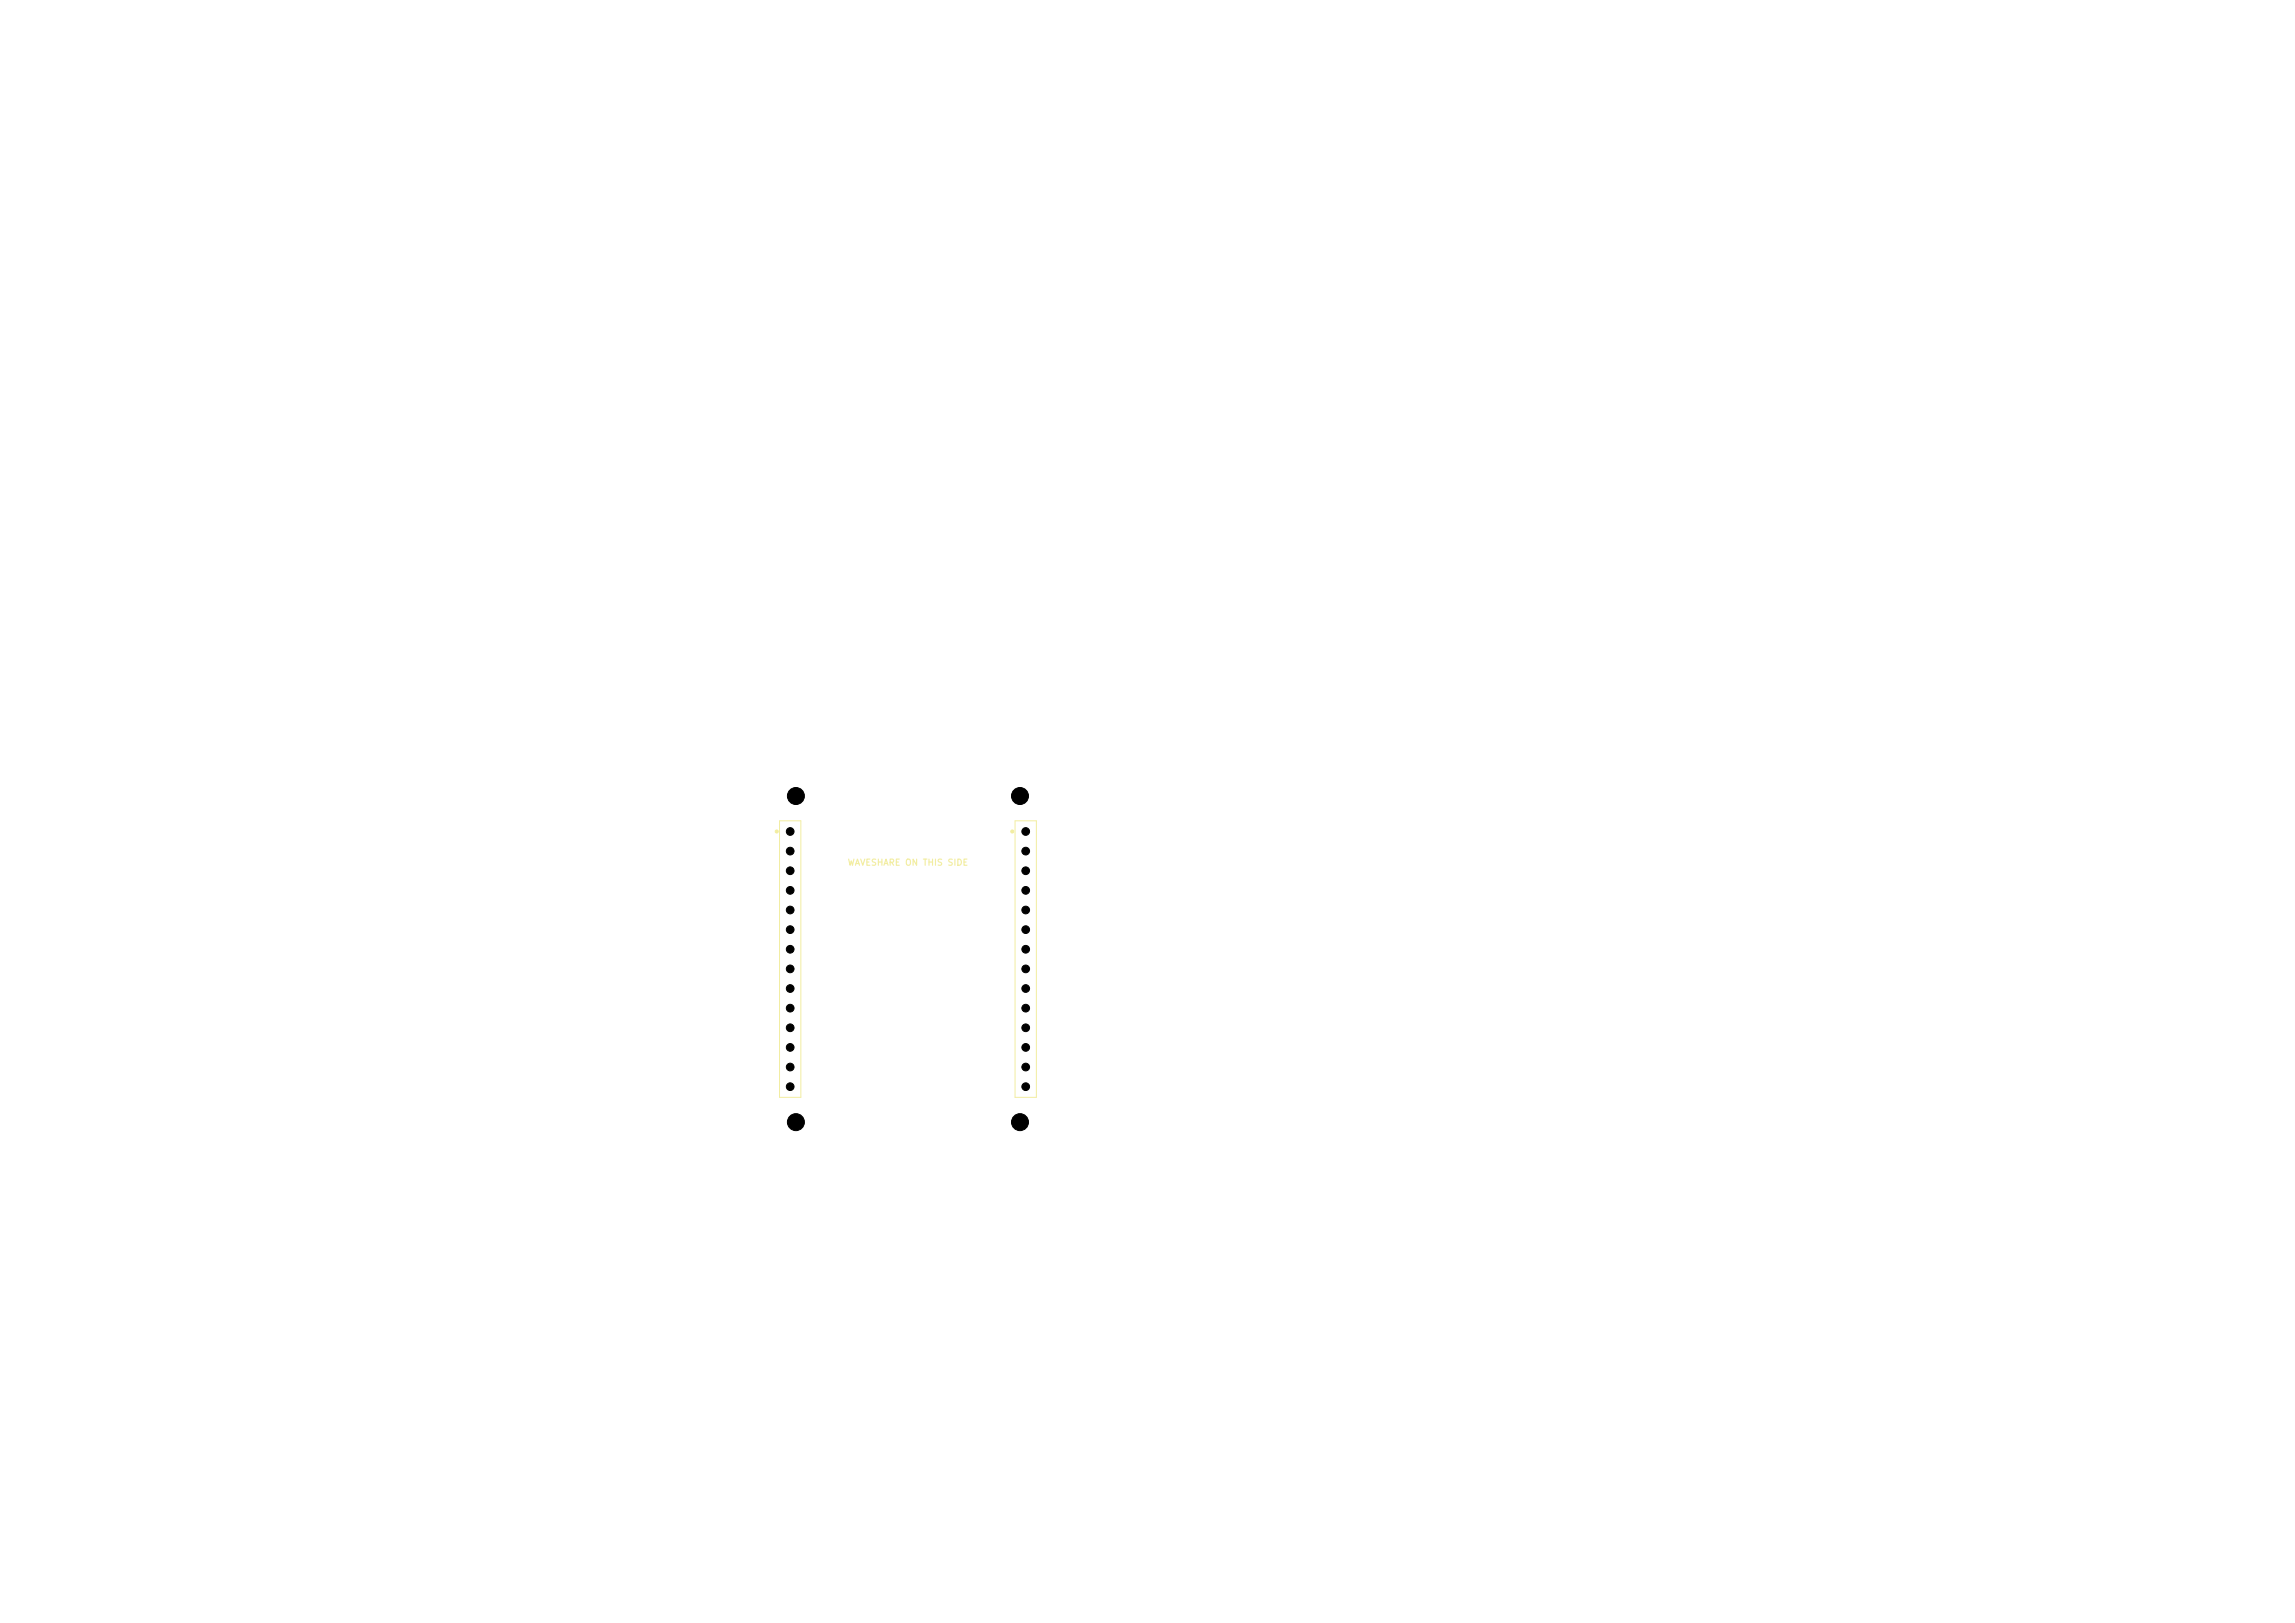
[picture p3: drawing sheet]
<svg xmlns="http://www.w3.org/2000/svg" width="297mm" height="210mm" viewBox="0 0 297 210" stroke-linecap="round" stroke-linejoin="round" font-family="sans-serif">
<defs><g id="words">
<text font-size=".8" fill="#f2eda1" x="109.6" y="112.2">WAVESHARE ON THIS SIDE</text>
</g></defs>
<path d="M100.9 106.2h2.7v35.8h-2.7zM131.4 106.2h2.7v35.8h-2.7z" fill="none" stroke="#f2eda1" stroke-width=".13"/>
<g fill="#f2eda1" stroke="#f2eda1" stroke-width=".13">
<circle cx="100.5" cy="107.6" r=".2"/>
<circle cx="131" cy="107.6" r=".2"/>
</g>
<g fill="#000" stroke="#000" stroke-width=".13">
<circle cx="102.3" cy="115.2" r=".5"/>
<circle cx="102.3" cy="112.7" r=".5"/>
<circle cx="102.3" cy="107.6" r=".5"/>
<circle cx="102.3" cy="117.7" r=".5"/>
<circle cx="102.3" cy="110.1" r=".5"/>
<circle cx="103" cy="103" r="1.1"/>
<circle cx="132" cy="103" r="1.1"/>
<circle cx="132.7" cy="117.7" r=".5"/>
<circle cx="132.7" cy="115.2" r=".5"/>
<circle cx="132.7" cy="107.6" r=".5"/>
<circle cx="132.7" cy="112.7" r=".5"/>
<circle cx="132.7" cy="110.1" r=".5"/>
<circle cx="102.3" cy="138.1" r=".5"/>
<circle cx="102.3" cy="127.9" r=".5"/>
<circle cx="102.3" cy="130.4" r=".5"/>
<circle cx="102.3" cy="135.5" r=".5"/>
<circle cx="102.3" cy="133" r=".5"/>
<circle cx="102.3" cy="120.3" r=".5"/>
<circle cx="102.3" cy="125.4" r=".5"/>
<circle cx="102.3" cy="122.8" r=".5"/>
<circle cx="132.7" cy="133" r=".5"/>
<circle cx="132.7" cy="130.4" r=".5"/>
<circle cx="132.7" cy="135.5" r=".5"/>
<circle cx="132.7" cy="127.9" r=".5"/>
<circle cx="132.7" cy="138.1" r=".5"/>
<circle cx="132.7" cy="122.8" r=".5"/>
<circle cx="132.7" cy="125.4" r=".5"/>
<circle cx="132.7" cy="120.3" r=".5"/>
<circle cx="102.3" cy="140.6" r=".5"/>
<circle cx="103" cy="145.2" r="1.1"/>
<circle cx="132" cy="145.2" r="1.1"/>
<circle cx="132.7" cy="140.6" r=".5"/>
</g>
<use href="#words"/>
</svg>
